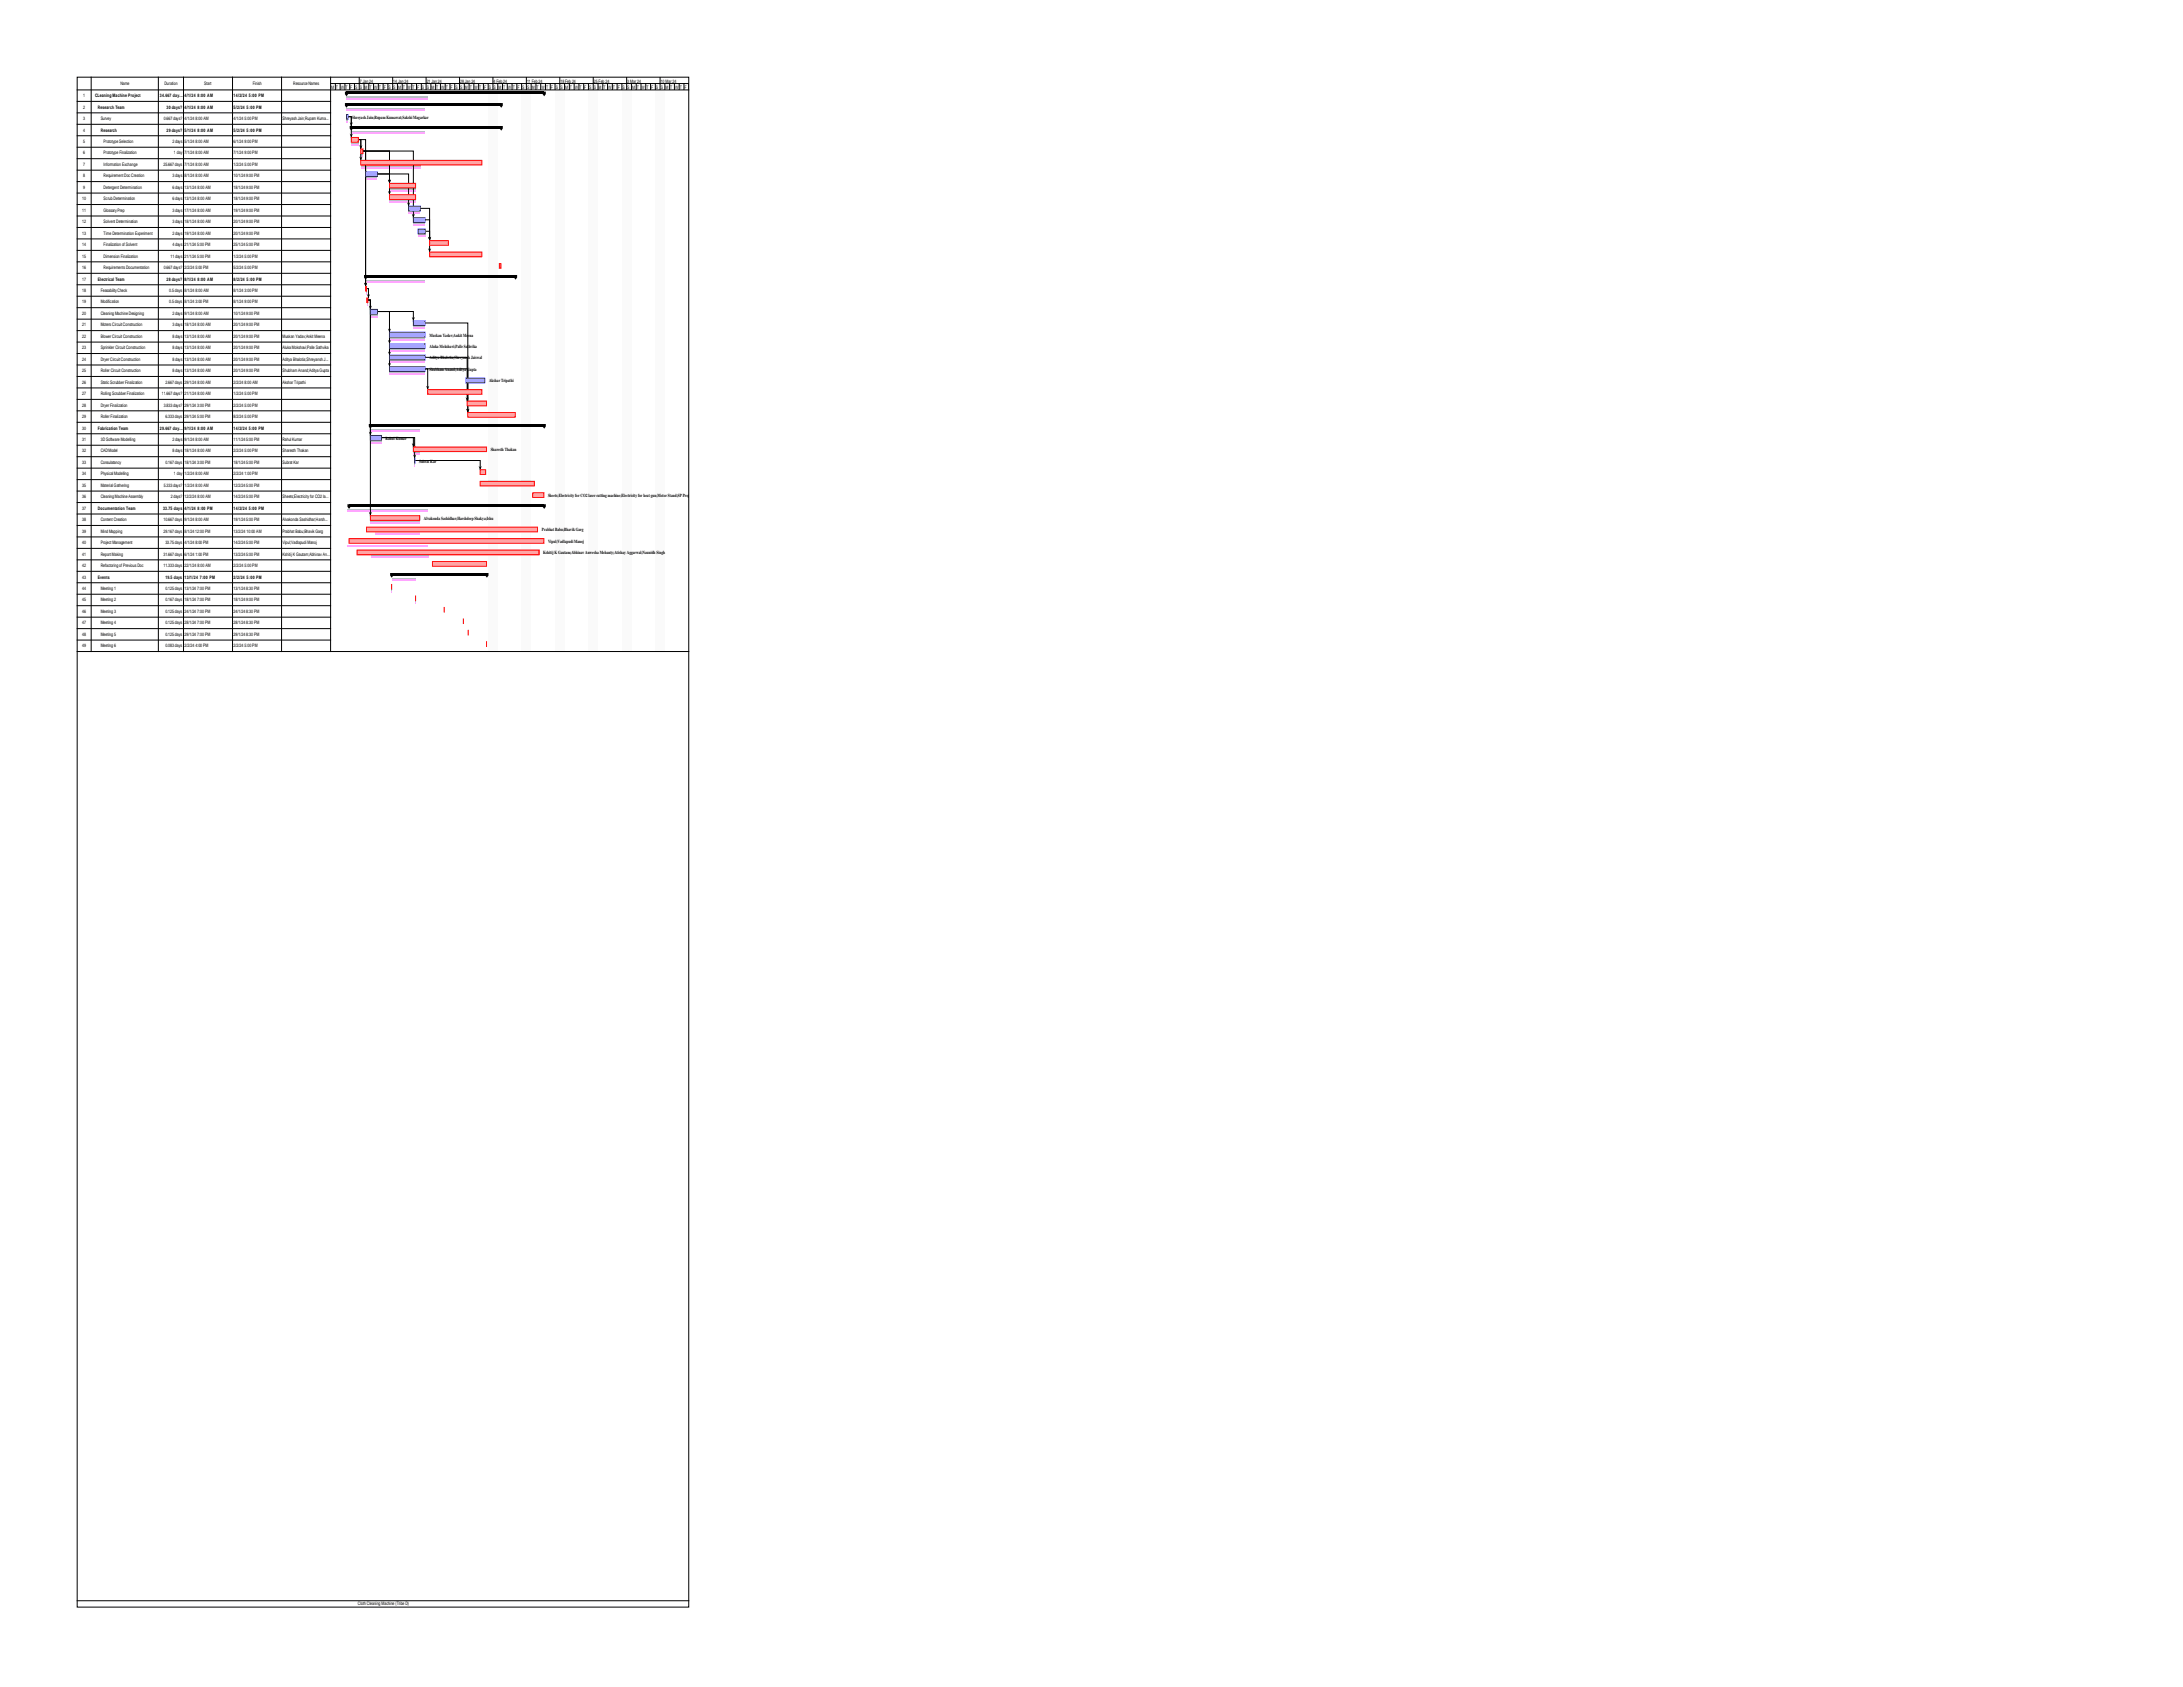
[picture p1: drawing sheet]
<svg xmlns="http://www.w3.org/2000/svg" width="279mm" height="216mm" viewBox="0 0 279 216" stroke-linecap="round" stroke-linejoin="round" font-family="sans-serif">
<defs><g id="words">
<g font-size=".6">
<text x="15.4" y="10.9">Name</text>
<text x="21" y="10.9">Duration</text>
<text x="26.1" y="10.9">Start</text>
<text x="32.4" y="10.9">Finish</text>
<text x="37.5" y="10.9">Resource Names</text>
<text x="42.4" y="11.4">M T W T F S S M T W T F S S M T W T F S S M T W T F S S M T W T F S S M T W T F S S M T W T F S S M T W T F S S M T W T F S S M T W T F S S M T W T F</text>
<text x="46.1" y="10.6">7 Jan 24</text>
<text x="50.3" y="10.6">14 Jan 24</text>
<text x="54.6" y="10.6">21 Jan 24</text>
<text x="58.9" y="10.6">28 Jan 24</text>
<text x="63.2" y="10.6">4 Feb 24</text>
<text x="67.5" y="10.6">11 Feb 24</text>
<text x="71.7" y="10.6">18 Feb 24</text>
<text x="76" y="10.6">25 Feb 24</text>
<text x="80.3" y="10.6">3 Mar 24</text>
<text x="84.6" y="10.6">10 Mar 24</text>
<text x="10.7" y="12.4">1</text>
<text x="10.7" y="13.9">2</text>
<text x="10.7" y="15.4">3</text>
<text x="10.7" y="16.8">4</text>
<text x="12.2" y="12.4">CLeaning Machine Project</text>
<text x="12.5" y="13.9">Research Team</text>
<text x="12.9" y="15.4">Survey</text>
<text x="12.9" y="16.8">Research</text>
<text x="20.5" y="12.4">34.667 day...</text>
<text x="21" y="15.4">0.667 days?</text>
<text x="21.3" y="13.9">30 days?</text>
<text x="21.3" y="16.8">29 days?</text>
<text x="23.6" y="12.4">4/1/24 8:00 AM</text>
<text x="23.6" y="13.9">4/1/24 8:00 AM</text>
<text x="23.6" y="15.4">4/1/24 8:00 AM</text>
<text x="23.6" y="16.8">5/1/24 8:00 AM</text>
<text x="29.9" y="12.4">14/2/24 5:00 PM</text>
<text x="29.9" y="13.9">5/2/24 5:00 PM</text>
<text x="29.9" y="15.4">4/1/24 5:00 PM</text>
<text x="29.9" y="16.8">5/2/24 5:00 PM</text>
<text x="36.2" y="15.4">Shreyash Jain;Rupam Kuma...</text>
<text x="45.1" y="15.2">Shreyash Jain;Rupam Kumawat;Sakshi Magarkar</text>
<text x="10.7" y="18.3">5</text>
<text x="10.7" y="19.8">6</text>
<text x="10.7" y="21.2">7</text>
<text x="10.7" y="22.7">8</text>
<text x="13.3" y="18.3">Prototype Selection</text>
<text x="13.3" y="19.8">Prototype Finalization</text>
<text x="13.3" y="21.2">Information Exchange</text>
<text x="13.3" y="22.7">Requirement Doc Creation</text>
<text x="20.9" y="21.2">25.667 days</text>
<text x="22.1" y="18.3">2 days</text>
<text x="22.1" y="22.7">3 days</text>
<text x="22.3" y="19.8">1 day</text>
<text x="23.6" y="18.3">5/1/24 8:00 AM</text>
<text x="23.6" y="19.8">7/1/24 8:00 AM</text>
<text x="23.6" y="21.2">7/1/24 8:00 AM</text>
<text x="23.6" y="22.7">8/1/24 8:00 AM</text>
<text x="29.9" y="18.3">6/1/24 9:00 PM</text>
<text x="29.9" y="19.8">7/1/24 9:00 PM</text>
<text x="29.9" y="21.2">1/2/24 5:00 PM</text>
<text x="29.9" y="22.7">10/1/24 9:00 PM</text>
<text x="10.5" y="25.6">10</text>
<text x="10.5" y="27.1">11</text>
<text x="10.5" y="28.6">12</text>
<text x="10.7" y="24.2">9</text>
<text x="13.3" y="24.2">Detergent Determination</text>
<text x="13.3" y="25.6">Scrub Determination</text>
<text x="13.3" y="27.1">Glossary Prep</text>
<text x="13.3" y="28.6">Solvent Determination</text>
<text x="22.1" y="24.2">6 days</text>
<text x="22.1" y="25.6">6 days</text>
<text x="22.1" y="27.1">3 days</text>
<text x="22.1" y="28.6">3 days</text>
<text x="23.6" y="24.2">13/1/24 8:00 AM</text>
<text x="23.6" y="25.6">13/1/24 8:00 AM</text>
<text x="23.6" y="27.1">17/1/24 8:00 AM</text>
<text x="23.6" y="28.6">18/1/24 8:00 AM</text>
<text x="29.9" y="24.2">18/1/24 9:00 PM</text>
<text x="29.9" y="25.6">18/1/24 9:00 PM</text>
<text x="29.9" y="27.1">19/1/24 9:00 PM</text>
<text x="29.9" y="28.6">20/1/24 9:00 PM</text>
<text x="10.5" y="30">13</text>
<text x="10.5" y="31.5">14</text>
<text x="10.5" y="33">15</text>
<text x="10.5" y="34.4">16</text>
<text x="10.5" y="35.9">17</text>
<text x="12.5" y="35.9">Electrical Team</text>
<text x="13.3" y="30">Time Determination Experiment</text>
<text x="13.3" y="31.5">Finalization of Solvent</text>
<text x="13.3" y="33">Dimension Finalization</text>
<text x="13.3" y="34.4">Requirements Documentation</text>
<text x="21" y="34.4">0.667 days?</text>
<text x="21.3" y="35.9">28 days?</text>
<text x="21.8" y="33">11 days</text>
<text x="22.1" y="30">2 days</text>
<text x="22.1" y="31.5">4 days</text>
<text x="23.6" y="30">19/1/24 8:00 AM</text>
<text x="23.6" y="31.5">21/1/24 5:00 PM</text>
<text x="23.6" y="33">21/1/24 5:00 PM</text>
<text x="23.6" y="34.4">2/2/24 5:00 PM</text>
<text x="23.6" y="35.9">8/1/24 8:00 AM</text>
<text x="29.9" y="30">20/1/24 9:00 PM</text>
<text x="29.9" y="31.5">25/1/24 5:00 PM</text>
<text x="29.9" y="33">1/2/24 5:00 PM</text>
<text x="29.9" y="34.4">5/2/24 5:00 PM</text>
<text x="29.9" y="35.9">8/2/24 5:00 PM</text>
<text x="10.5" y="37.4">18</text>
<text x="10.5" y="38.8">19</text>
<text x="10.5" y="40.3">20</text>
<text x="10.5" y="41.8">21</text>
<text x="12.9" y="37.4">Feasability Check</text>
<text x="12.9" y="38.8">Modification</text>
<text x="12.9" y="40.3">Cleaning Machine Designing</text>
<text x="12.9" y="41.8">Moters Circuit Construction</text>
<text x="21.7" y="37.4">0.5 days</text>
<text x="21.7" y="38.8">0.5 days</text>
<text x="22.1" y="40.3">2 days</text>
<text x="22.1" y="41.8">3 days</text>
<text x="23.6" y="37.4">8/1/24 8:00 AM</text>
<text x="23.6" y="38.8">8/1/24 3:00 PM</text>
<text x="23.6" y="40.3">9/1/24 8:00 AM</text>
<text x="23.6" y="41.8">18/1/24 8:00 AM</text>
<text x="29.9" y="37.4">8/1/24 3:00 PM</text>
<text x="29.9" y="38.8">8/1/24 9:00 PM</text>
<text x="29.9" y="40.3">10/1/24 9:00 PM</text>
<text x="29.9" y="41.8">20/1/24 9:00 PM</text>
<text x="10.5" y="43.2">22</text>
<text x="10.5" y="44.7">23</text>
<text x="10.5" y="46.2">24</text>
<text x="10.5" y="47.6">25</text>
<text x="12.9" y="43.2">Blower Circuit Construction</text>
<text x="12.9" y="44.7">Sprinkler Circuit Construction</text>
<text x="12.9" y="46.2">Dryer Circuit Construction</text>
<text x="12.9" y="47.6">Roller Circuit Construction</text>
<text x="22.1" y="43.2">8 days</text>
<text x="22.1" y="44.7">8 days</text>
<text x="22.1" y="46.2">8 days</text>
<text x="22.1" y="47.6">8 days</text>
<text x="23.6" y="43.2">13/1/24 8:00 AM</text>
<text x="23.6" y="44.7">13/1/24 8:00 AM</text>
<text x="23.6" y="46.2">13/1/24 8:00 AM</text>
<text x="23.6" y="47.6">13/1/24 8:00 AM</text>
<text x="29.9" y="43.2">20/1/24 9:00 PM</text>
<text x="29.9" y="44.7">20/1/24 9:00 PM</text>
<text x="29.9" y="46.2">20/1/24 9:00 PM</text>
<text x="29.9" y="47.6">20/1/24 9:00 PM</text>
<text x="36.2" y="43.2">Muskan Yadav;Ankit Meena</text>
<text x="36.2" y="44.7">Aluka Mokshavi;Palle Sathvika</text>
<text x="36.2" y="46.2">Aditya Bhalotia;Shreyansh J...</text>
<text x="36.2" y="47.6">Shubham Anand;Aditya Gupta</text>
<text x="55" y="43.1">Muskan Yadav;Ankit Meena</text>
<text x="55" y="44.5">Aluka Mokshavi;Palle Sathvika</text>
<text x="55" y="46">Aditya Bhalotia;Shreyansh Jaiswal</text>
<text x="55" y="47.5">Shubham Anand;Aditya Gupta</text>
<text x="10.5" y="49.1">26</text>
<text x="10.5" y="50.6">27</text>
<text x="10.5" y="52">28</text>
<text x="10.5" y="53.5">29</text>
<text x="12.9" y="49.1">Static Scrubber Finalization</text>
<text x="12.9" y="50.6">Rolling Scrubber Finalization</text>
<text x="12.9" y="52">Dryer Finalization</text>
<text x="12.9" y="53.5">Roller Finalization</text>
<text x="20.7" y="50.6">11.667 days?</text>
<text x="21" y="52">3.833 days?</text>
<text x="21.2" y="49.1">2.667 days</text>
<text x="21.2" y="53.5">6.333 days</text>
<text x="23.6" y="49.1">29/1/24 8:00 AM</text>
<text x="23.6" y="50.6">21/1/24 8:00 AM</text>
<text x="23.6" y="52">29/1/24 3:00 PM</text>
<text x="23.6" y="53.5">29/1/24 5:00 PM</text>
<text x="29.9" y="49.1">2/2/24 8:00 AM</text>
<text x="29.9" y="50.6">1/2/24 5:00 PM</text>
<text x="29.9" y="52">2/2/24 5:00 PM</text>
<text x="29.9" y="53.5">8/2/24 5:00 PM</text>
<text x="36.2" y="49.1">Akshar Tripathi</text>
<text x="62.6" y="48.9">Akshar Tripathi</text>
<text x="10.5" y="55">30</text>
<text x="10.5" y="56.4">31</text>
<text x="10.5" y="57.9">32</text>
<text x="10.5" y="59.4">33</text>
<text x="12.5" y="55">Fabrication Team</text>
<text x="12.9" y="56.4">3D Software Modelling</text>
<text x="12.9" y="57.9">CAD Model</text>
<text x="12.9" y="59.4">Consulatancy</text>
<text x="20.5" y="55">29.667 day...</text>
<text x="21.2" y="59.4">0.167 days</text>
<text x="22.1" y="56.4">2 days</text>
<text x="22.1" y="57.9">8 days</text>
<text x="23.6" y="55">9/1/24 8:00 AM</text>
<text x="23.6" y="56.4">9/1/24 8:00 AM</text>
<text x="23.6" y="57.9">18/1/24 8:00 AM</text>
<text x="23.6" y="59.4">18/1/24 3:00 PM</text>
<text x="29.9" y="55">14/2/24 5:00 PM</text>
<text x="29.9" y="56.4">11/1/24 5:00 PM</text>
<text x="29.9" y="57.9">2/2/24 5:00 PM</text>
<text x="29.9" y="59.4">18/1/24 5:00 PM</text>
<text x="36.2" y="56.4">Rahul Kumar</text>
<text x="36.2" y="57.9">Sharesth Thakan</text>
<text x="36.2" y="59.4">Subrat Kar</text>
<text x="49.4" y="56.3">Rahul Kumar</text>
<text x="53.6" y="59.2">Subrat Kar</text>
<text x="62.8" y="57.7">Sharesth Thakan</text>
<text x="10.5" y="60.8">34</text>
<text x="10.5" y="62.3">35</text>
<text x="10.5" y="63.8">36</text>
<text x="10.5" y="65.2">37</text>
<text x="12.5" y="65.2">Documentation Team</text>
<text x="12.9" y="60.8">Physical Modelling</text>
<text x="12.9" y="62.3">Material Gathering</text>
<text x="12.9" y="63.8">Cleaning Machine Assembly</text>
<text x="20.9" y="65.2">33.75 days</text>
<text x="21" y="62.3">5.333 days?</text>
<text x="21.9" y="63.8">2 days?</text>
<text x="22.3" y="60.8">1 day</text>
<text x="23.6" y="60.8">1/2/24 8:00 AM</text>
<text x="23.6" y="62.3">1/2/24 8:00 AM</text>
<text x="23.6" y="63.8">12/2/24 8:00 AM</text>
<text x="23.6" y="65.2">4/1/24 8:00 PM</text>
<text x="29.9" y="60.8">2/2/24 1:00 PM</text>
<text x="29.9" y="62.3">12/2/24 5:00 PM</text>
<text x="29.9" y="63.8">14/2/24 5:00 PM</text>
<text x="29.9" y="65.2">14/2/24 5:00 PM</text>
<text x="36.2" y="63.8">Sheets;Electricity for CO2 la...</text>
<text x="70.1" y="63.6">Sheets;Electricity for CO2 laser cutting machine;Electricity for heat gun;Motor Stand;SP Project Kit;Scrubber;Carbon Brush;PVC pipe cutter;Water pump and aquarium pipe;Rubber washers;Screws;Nuts and bolts</text>
<text x="10.5" y="66.7">38</text>
<text x="10.5" y="68.2">39</text>
<text x="10.5" y="69.6">40</text>
<text x="10.5" y="71.1">41</text>
<text x="12.9" y="66.7">Content Creation</text>
<text x="12.9" y="68.2">Mind Mapping</text>
<text x="12.9" y="69.6">Project Management</text>
<text x="12.9" y="71.1">Report Making</text>
<text x="20.9" y="66.7">10.667 days</text>
<text x="20.9" y="68.2">29.167 days</text>
<text x="20.9" y="71.1">31.667 days</text>
<text x="21.2" y="69.6">33.75 days</text>
<text x="23.6" y="66.7">9/1/24 8:00 AM</text>
<text x="23.6" y="68.2">8/1/24 12:00 PM</text>
<text x="23.6" y="69.6">4/1/24 8:00 PM</text>
<text x="23.6" y="71.1">6/1/24 1:00 PM</text>
<text x="29.9" y="66.7">19/1/24 5:00 PM</text>
<text x="29.9" y="68.2">13/2/24 10:00 AM</text>
<text x="29.9" y="69.6">14/2/24 5:00 PM</text>
<text x="29.9" y="71.1">13/2/24 5:00 PM</text>
<text x="36.2" y="66.7">Alvakonda Sashidhar;Harsh...</text>
<text x="36.2" y="68.2">Prabhat Babu;Bhavik Garg</text>
<text x="36.2" y="69.6">Vipul;Vadlapudi Manoj</text>
<text x="36.2" y="71.1">Kshitij K Gautam;Abhinav An...</text>
<text x="54.3" y="66.5">Alvakonda Sashidhar;Harshdeep Shakya;Ishu</text>
<text x="69.4" y="68">Prabhat Babu;Bhavik Garg</text>
<text x="69.5" y="70.9">Kshitij K Gautam;Abhinav Anwesha Mohanty;Atishay Aggarwal;Naunidh Singh</text>
<text x="70.1" y="69.5">Vipul;Vadlapudi Manoj</text>
<text x="10.5" y="72.6">42</text>
<text x="10.5" y="74">43</text>
<text x="10.5" y="75.5">44</text>
<text x="10.5" y="77">45</text>
<text x="12.5" y="74">Events</text>
<text x="12.9" y="72.6">Refactoring of Previous Doc</text>
<text x="12.9" y="75.5">Meeting 1</text>
<text x="12.9" y="77">Meeting 2</text>
<text x="20.9" y="72.6">11.333 days</text>
<text x="21.2" y="74">19.5 days</text>
<text x="21.2" y="75.5">0.125 days</text>
<text x="21.2" y="77">0.167 days</text>
<text x="23.6" y="72.6">22/1/24 8:00 AM</text>
<text x="23.6" y="74">13/1/24 7:00 PM</text>
<text x="23.6" y="75.5">13/1/24 7:00 PM</text>
<text x="23.6" y="77">18/1/24 7:00 PM</text>
<text x="29.9" y="72.6">2/2/24 5:00 PM</text>
<text x="29.9" y="74">2/2/24 5:00 PM</text>
<text x="29.9" y="75.5">13/1/24 8:30 PM</text>
<text x="29.9" y="77">18/1/24 9:00 PM</text>
<text x="10.5" y="78.4">46</text>
<text x="10.5" y="79.9">47</text>
<text x="10.5" y="81.4">48</text>
<text x="10.5" y="82.8">49</text>
<text x="12.9" y="78.4">Meeting 3</text>
<text x="12.9" y="79.9">Meeting 4</text>
<text x="12.9" y="81.4">Meeting 5</text>
<text x="12.9" y="82.8">Meeting 6</text>
<text x="21.2" y="78.4">0.125 days</text>
<text x="21.2" y="79.9">0.125 days</text>
<text x="21.2" y="81.4">0.125 days</text>
<text x="21.2" y="82.8">0.083 days</text>
<text x="23.6" y="78.4">24/1/24 7:00 PM</text>
<text x="23.6" y="79.9">28/1/24 7:00 PM</text>
<text x="23.6" y="81.4">29/1/24 7:00 PM</text>
<text x="23.6" y="82.8">2/2/24 4:00 PM</text>
<text x="29.9" y="78.4">24/1/24 8:30 PM</text>
<text x="29.9" y="79.9">28/1/24 8:30 PM</text>
<text x="29.9" y="81.4">29/1/24 8:30 PM</text>
<text x="29.9" y="82.8">2/2/24 5:00 PM</text>
<text x="45.8" y="205.5">Cloth Cleaning Machine (Tribe D)</text>
</g>
</g></defs>
<g fill="none" stroke="#000" stroke-width=".13">
<path d="M9.9 13h32.4M9.9 14.4h32.4M9.9 15.9h32.4M9.9 17.4h32.4M9.9 18.8h32.4M11.7 9.9v73.5M20.3 9.9v73.5M23.5 9.9v73.5M29.8 9.9v73.5M36 9.9v73.5M42.3 9.9v73.5M42.3 10.7h45.9v.8"/>
<path d="M42.9 10.7v.8M43.5 10.7v.8M44.1 10.7v.8M44.8 10.7v.8M45.4 10.7v.8M46 9.9v1.6M46.6 10.7v.8M47.2 10.7v.8M47.8 10.7v.8M48.4 10.7v.8M49 10.7v.8M49.6 10.7v.8"/>
<path d="M50.3 9.9v1.6M50.9 10.7v.8M51.5 10.7v.8M52.1 10.7v.8M52.7 10.7v.8M53.3 10.7v.8M53.9 10.7v.8M54.5 9.9v1.6M55.1 10.7v.8M55.8 10.7v.8M56.4 10.7v.8M57 10.7v.8"/>
<path d="M57.6 10.7v.8M58.2 10.7v.8M58.8 9.9v1.6M59.4 10.7v.8M60 10.7v.8M60.6 10.7v.8M61.3 10.7v.8M61.9 10.7v.8M62.5 10.7v.8M63.1 9.9v1.6M63.7 10.7v.8M64.3 10.7v.8"/>
<path d="M64.9 10.7v.8M65.5 10.7v.8M66.1 10.7v.8M66.8 10.7v.8M67.4 9.9v1.6M68 10.7v.8M68.6 10.7v.8M69.2 10.7v.8M69.8 10.7v.8M70.4 10.7v.8M71 10.7v.8M71.6 9.9v1.6"/>
<path d="M72.3 10.7v.8M72.9 10.7v.8M73.5 10.7v.8M74.1 10.7v.8M74.7 10.7v.8M75.3 10.7v.8M75.9 9.9v1.6M76.5 10.7v.8M77.1 10.7v.8M77.8 10.7v.8M78.4 10.7v.8M79 10.7v.8"/>
<path d="M79.6 10.7v.8M80.2 9.9v1.6M80.8 10.7v.8M81.4 10.7v.8M82 10.7v.8M82.6 10.7v.8M83.3 10.7v.8M83.9 10.7v.8M84.5 9.9v1.6M85.1 10.7v.8M85.7 10.7v.8M86.3 10.7v.8"/>
<path d="M86.9 10.7v.8M87.5 10.7v.8M9.9 20.3h32.4M9.9 21.8h32.4M9.9 23.2h32.4M9.9 24.7h32.4M9.9 26.2h32.4M9.9 27.6h32.4M9.9 29.1h32.4M9.9 30.6h32.4M9.9 32h32.4M9.9 33.5h32.4"/>
<path d="M9.9 35h32.4M9.9 36.4h32.4M9.9 37.9h32.4M9.9 39.4h32.4M9.9 40.8h32.4M9.9 42.3h32.4M9.9 43.8h32.4M9.9 45.2h32.4M9.9 46.7h32.4M9.9 48.2h32.4M9.9 49.6h32.4M9.9 51.1h32.4"/>
<path d="M9.9 52.6h32.4M9.9 54h32.4M9.9 55.5h32.4M9.9 57h32.4M9.9 58.4h32.4M9.9 59.9h32.4M9.9 61.4h32.4M9.9 62.8h32.4M9.9 64.3h32.4M9.9 65.8h32.4M9.9 67.2h32.4M9.9 68.7h32.4"/>
<path d="M9.9 70.2h32.4M9.9 71.6h32.4M9.9 73.1h32.4M9.9 74.6h32.4M9.9 76h32.4M9.9 77.5h32.4M9.9 79h32.4M9.9 80.5h32.4M9.9 81.9h32.4"/>
</g>
<g fill="#fafafa">
<path d="M62.5 11.6h1.2v71.8h-1.2z"/>
<path d="M66.8 11.6h1.2v71.8h-1.2z"/>
<path d="M71 11.6h1.3v71.8h-1.3z"/>
<path d="M75.3 11.6h1.2v71.8h-1.2z"/>
<path d="M79.6 11.6h1.2v71.8h-1.2z"/>
<path d="M83.9 11.6h1.2v71.8h-1.2z"/>
</g>
<path d="M44.3 12.4h10.5M44.3 13.9h10.1" fill="none" stroke="#b5c1c1" stroke-width=".22"/>
<path d="M44.3 12.6h10.5M44.3 14.1h10.1" fill="none" stroke="#ffa5ff" stroke-width=".22"/>
<path d="M44.3 15.3h.3v.2h-.3z" fill-rule="evenodd" fill="#b5c1c1"/>
<path d="M44.3 15.5h.3v.2h-.3z" fill-rule="evenodd" fill="#ffa5ff"/>
<path d="M45 16.8h9.4" fill="none" stroke="#b5c1c1" stroke-width=".22"/>
<path d="M45 17h9.4" fill="none" stroke="#ffa5ff" stroke-width=".22"/>
<path d="M45 18.2h.9v.2h-.9z" fill-rule="evenodd" fill="#b5c1c1"/>
<path d="M45 18.4h.9v.2h-.9z" fill-rule="evenodd" fill="#ffa5ff"/>
<path d="M46.2 19.7h.3v.2h-.3z" fill-rule="evenodd" fill="#b5c1c1"/>
<path d="M46.2 19.9h.3v.2h-.3z" fill-rule="evenodd" fill="#ffa5ff"/>
<path d="M46.2 21.2h7.6" fill="none" stroke="#b5c1c1" stroke-width=".22"/>
<path d="M46.2 21.4h7.6" fill="none" stroke="#ffa5ff" stroke-width=".22"/>
<path d="M46.8 22.6h1.5v.2h-1.5z" fill-rule="evenodd" fill="#b5c1c1"/>
<path d="M46.8 22.8h1.5v.2h-1.5z" fill-rule="evenodd" fill="#ffa5ff"/>
<path d="M49.9 24.2h3.3M49.9 25.6h3.3" fill="none" stroke="#b5c1c1" stroke-width=".22"/>
<path d="M49.9 24.4h3.3M49.9 25.8h3.3" fill="none" stroke="#ffa5ff" stroke-width=".22"/>
<path d="M52.3 27h1.5v.2h-1.5z" fill-rule="evenodd" fill="#b5c1c1"/>
<path d="M52.3 27.2h1.5v.2h-1.5z" fill-rule="evenodd" fill="#ffa5ff"/>
<path d="M52.9 28.5h1.5v.2h-1.5z" fill-rule="evenodd" fill="#b5c1c1"/>
<path d="M52.9 28.7h1.5v.2h-1.5z" fill-rule="evenodd" fill="#ffa5ff"/>
<path d="M53.5 29.9h.9v.2h-.9z" fill-rule="evenodd" fill="#b5c1c1"/>
<path d="M53.5 30.1h.9v.3h-.9z" fill-rule="evenodd" fill="#ffa5ff"/>
<path d="M46.8 35.9h7.6" fill="none" stroke="#b5c1c1" stroke-width=".22"/>
<path d="M46.8 36.1h7.6" fill="none" stroke="#ffa5ff" stroke-width=".22"/>
<path d="M46.8 37.3h.1v.2h-.1z" fill-rule="evenodd" fill="#b5c1c1"/>
<path d="M46.8 37.5h.1v.2h-.1z" fill-rule="evenodd" fill="#ffa5ff"/>
<path d="M47 38.7h.1v.2h-.1z" fill-rule="evenodd" fill="#b5c1c1"/>
<path d="M47 38.9h.1v.3h-.1z" fill-rule="evenodd" fill="#ffa5ff"/>
<path d="M47.4 40.2h.9v.2h-.9z" fill-rule="evenodd" fill="#b5c1c1"/>
<path d="M47.4 40.4h.9v.2h-.9z" fill-rule="evenodd" fill="#ffa5ff"/>
<path d="M52.9 41.7h1.5v.2h-1.5z" fill-rule="evenodd" fill="#b5c1c1"/>
<path d="M52.9 41.9h1.5v.2h-1.5z" fill-rule="evenodd" fill="#ffa5ff"/>
<path d="M47.4 55h6.3M49.9 43.2h4.5M49.9 44.7h4.5M49.9 46.2h4.5M49.9 47.6h4.5" fill="none" stroke="#b5c1c1" stroke-width=".22"/>
<path d="M47.4 55.2h6.3M49.9 43.5h4.5M49.9 44.9h4.5M49.9 46.4h4.5M49.9 47.9h4.5" fill="none" stroke="#ffa5ff" stroke-width=".22"/>
<path d="M47.4 56.3h1.4v.2h-1.4z" fill-rule="evenodd" fill="#b5c1c1"/>
<path d="M47.4 56.5h1.4v.3h-1.4z" fill-rule="evenodd" fill="#ffa5ff"/>
<path d="M52.9 57.8h.8v.2h-.8z" fill-rule="evenodd" fill="#b5c1c1"/>
<path d="M52.9 58h.8v.2h-.8z" fill-rule="evenodd" fill="#ffa5ff"/>
<path d="M53.1 59.3v.2z" fill-rule="evenodd" fill="#b5c1c1"/>
<path d="M53.1 59.5v.2z" fill-rule="evenodd" fill="#ffa5ff"/>
<path d="M44.5 65.2h10.3M47.4 66.7h6.3M47.5 71.1h7.3M48 68.2h5.7M50.1 74h3.1" fill="none" stroke="#b5c1c1" stroke-width=".22"/>
<path d="M44.5 65.5h10.3M44.5 69.9h10.3M47.4 66.9h6.3M47.5 71.3h7.3M48 68.4h5.7M50.1 74.3h3.1" fill="none" stroke="#ffa5ff" stroke-width=".22"/>
<path d="M50.1 75.4v.2z" fill-rule="evenodd" fill="#b5c1c1"/>
<path d="M50.1 75.6v.2z" fill-rule="evenodd" fill="#ffa5ff"/>
<path d="M53.2 76.9v.2z" fill-rule="evenodd" fill="#b5c1c1"/>
<path d="M53.2 77.1v.2z" fill-rule="evenodd" fill="#ffa5ff"/>
<g fill="none" stroke="#000" stroke-width=".13">
<path d="M45 16.1v-1.2h-.4h.4v2.7M45.9 17.9h.9v18.8v-17.4h-.3M45.9 17.9h.3v1.2M45.9 17.9h.3v2.6M46.5 19.3h3.4v4.2v-1.2h-1.6h4v4.1M46.5 19.3h3.4v5.6M46.5 19.3h6.4v8.6M47 36.9h.2v1.2M47.1 38.4h.3v17.3M47.1 38.4h.3v27.6M47.1 38.4h.3v1.2M48.3 39.9h4.6v1.2"/>
<path d="M48.3 39.9h1.6v2.6M48.3 39.9h1.6v4.1M48.3 39.9h1.6v5.6M48.3 39.9h1.6v7M53.8 26.7h1.2v4.1v-2.7h-.5M54.5 29.6h.5v2.7M52.9 57.2v-1.2h-4h4.2v2.7M53.1 58.9h8.4v1.2M54.5 41.3h5.4v11.5v-5.6h-5.4h.2v2.7M54.5 45.7h5.3v5.6"/>
</g>
<g fill="#000">
<path d="M44.1 11.7h.5v.4l-.3 .2-.2-.2z" fill-rule="evenodd"/>
<path d="M44.1 13.2h.5v.3l-.3 .3-.2-.3z" fill-rule="evenodd"/>
<path d="M44.8 17.1l.2 .2 .2-.2-.2 .5z" fill-rule="evenodd"/>
<path d="M44.8 15.6l.2 .2 .2-.2-.2 .5z" fill-rule="evenodd"/>
<path d="M46 18.6l.2 .1 .2-.1-.2 .5z" fill-rule="evenodd"/>
<path d="M63.9 13.2h.5v.3l-.2 .3-.3-.3z" fill-rule="evenodd"/>
<path d="M69.4 11.7h.5v.4l-.2 .2-.3-.2z" fill-rule="evenodd"/>
<path d="M46 20l.2 .2 .2-.2-.2 .5z" fill-rule="evenodd"/>
<path d="M46.6 36.2l.2 .1 .2-.1-.2 .5z" fill-rule="evenodd"/>
<path d="M46.6 36.2l.2 .1 .2-.1-.2 .5z" fill-rule="evenodd"/>
<path d="M47 37.6l.2 .2 .2-.2-.2 .5z" fill-rule="evenodd"/>
<path d="M47.2 39.1l.2 .2 .2-.2-.2 .5z" fill-rule="evenodd"/>
<path d="M49.6 23l.3 .1 .2-.1-.2 .5z" fill-rule="evenodd"/>
<path d="M49.6 24.4l.3 .2 .2-.2-.2 .5z" fill-rule="evenodd"/>
<path d="M49.6 23l.3 .1 .2-.1-.2 .5z" fill-rule="evenodd"/>
<path d="M52.1 25.9l.2 .2 .2-.2-.2 .5z" fill-rule="evenodd"/>
<path d="M52.7 27.4l.2 .1 .2-.1-.2 .5z" fill-rule="evenodd"/>
<path d="M54.8 30.3l.2 .2 .2-.2-.2 .5z" fill-rule="evenodd"/>
<path d="M54.8 30.3l.2 .2 .2-.2-.2 .5z" fill-rule="evenodd"/>
<path d="M54.8 31.8l.2 .1 .2-.1-.2 .5z" fill-rule="evenodd"/>
<path d="M47.2 55.2l.2 .2 .2-.2-.2 .5z" fill-rule="evenodd"/>
<path d="M49.6 42l.3 .2 .2-.2-.2 .5z" fill-rule="evenodd"/>
<path d="M49.6 43.5l.3 .2 .2-.2-.2 .5z" fill-rule="evenodd"/>
<path d="M49.6 45l.3 .1 .2-.1-.2 .5z" fill-rule="evenodd"/>
<path d="M49.6 46.4l.3 .2 .2-.2-.2 .5z" fill-rule="evenodd"/>
<path d="M52.7 40.6l.2 .1 .2-.1-.2 .5z" fill-rule="evenodd"/>
<path d="M52.7 56.7l.2 .2 .2-.2-.2 .5z" fill-rule="evenodd"/>
<path d="M52.9 58.2l.2 .1 .2-.1-.2 .5z" fill-rule="evenodd"/>
<path d="M54.5 49.4l.2 .1 .2-.1-.2 .5z" fill-rule="evenodd"/>
<path d="M59.6 50.8l.2 .2 .2-.2-.2 .5z" fill-rule="evenodd"/>
<path d="M59.7 52.3l.2 .2 .2-.2-.2 .5z" fill-rule="evenodd"/>
<path d="M59.7 52.3l.2 .2 .2-.2-.2 .5z" fill-rule="evenodd"/>
<path d="M47.2 65.5l.2 .2 .2-.2-.2 .5z" fill-rule="evenodd"/>
<path d="M61.3 59.6l.2 .2 .2-.2-.2 .5z" fill-rule="evenodd"/>
</g>
<path d="M44.3 11.9h25.3" fill="none" stroke="#000" stroke-width=".32"/>
<path d="M44.3 13.4h19.8" fill="none" stroke="#000" stroke-width=".33"/>
<path d="M44.3 14.7h.3v.6h-.3z" fill-rule="evenodd" fill="#a5a5ff"/>
<path d="M44.3 14.7h.3v.6h-.3z" fill="none" stroke="#00f" stroke-width=".13"/>
<path d="M45 16.3h19.1" fill="none" stroke="#000" stroke-width=".32"/>
<g fill="#000">
<path d="M44.8 16.1h.4v.4l-.2 .2-.2-.2z" fill-rule="evenodd"/>
<path d="M63.9 16.1h.5v.4l-.2 .2-.3-.2z" fill-rule="evenodd"/>
</g>
<path d="M45 17.6h.9v.6h-.9z" fill-rule="evenodd" fill="#ffa5a5"/>
<path d="M45 17.6h.9v.6h-.9z" fill="none" stroke="#f00" stroke-width=".13"/>
<path d="M46.2 19.1h.3v.6h-.3z" fill-rule="evenodd" fill="#ffa5a5"/>
<path d="M46.2 19.1h.3v.6h-.3z" fill="none" stroke="#f00" stroke-width=".13"/>
<path d="M46.2 20.5h15.5v.6h-15.5z" fill-rule="evenodd" fill="#ffa5a5"/>
<path d="M46.2 20.5h15.5v.6h-15.5z" fill="none" stroke="#f00" stroke-width=".13"/>
<path d="M46.8 22h1.5v.6h-1.5z" fill-rule="evenodd" fill="#a5a5ff"/>
<path d="M46.8 22h1.5v.6h-1.5z" fill="none" stroke="#00f" stroke-width=".13"/>
<path d="M49.9 23.5h3.3v.6h-3.3z" fill-rule="evenodd" fill="#ffa5a5"/>
<path d="M49.9 23.5h3.3v.6h-3.3z" fill="none" stroke="#f00" stroke-width=".13"/>
<path d="M49.9 24.9h3.3v.6h-3.3z" fill-rule="evenodd" fill="#ffa5a5"/>
<path d="M49.9 24.9h3.3v.6h-3.3z" fill="none" stroke="#f00" stroke-width=".13"/>
<path d="M52.3 26.4h1.5v.6h-1.5z" fill-rule="evenodd" fill="#a5a5ff"/>
<path d="M52.3 26.4h1.5v.6h-1.5z" fill="none" stroke="#00f" stroke-width=".13"/>
<path d="M52.9 27.9h1.5v.6h-1.5z" fill-rule="evenodd" fill="#a5a5ff"/>
<path d="M52.9 27.9h1.5v.6h-1.5z" fill="none" stroke="#00f" stroke-width=".13"/>
<path d="M53.5 29.3h.9v.6h-.9z" fill-rule="evenodd" fill="#a5a5ff"/>
<path d="M53.5 29.3h.9v.6h-.9z" fill="none" stroke="#00f" stroke-width=".13"/>
<path d="M55 30.8h2.4v.6h-2.4z" fill-rule="evenodd" fill="#ffa5a5"/>
<path d="M55 30.8h2.4v.6h-2.4z" fill="none" stroke="#f00" stroke-width=".13"/>
<path d="M55 32.3h6.7v.6h-6.7z" fill-rule="evenodd" fill="#ffa5a5"/>
<path d="M55 32.3h6.7v.6h-6.7z" fill="none" stroke="#f00" stroke-width=".13"/>
<path d="M63.9 33.7h.2v.6h-.2z" fill-rule="evenodd" fill="#ffa5a5"/>
<path d="M63.9 33.7h.2v.6h-.2z" fill="none" stroke="#f00" stroke-width=".13"/>
<path d="M46.8 35.4h19.1" fill="none" stroke="#000" stroke-width=".33"/>
<g fill="#000">
<path d="M46.6 35.2h.4v.3l-.2 .3-.2-.3z" fill-rule="evenodd"/>
<path d="M65.8 35.2h.4v.3l-.2 .3-.2-.3z" fill-rule="evenodd"/>
</g>
<path d="M46.8 36.7h.1v.6h-.1z" fill-rule="evenodd" fill="#ffa5a5"/>
<path d="M46.8 36.7h.1v.6h-.1z" fill="none" stroke="#f00" stroke-width=".13"/>
<path d="M47 38.1h.1v.6h-.1z" fill-rule="evenodd" fill="#ffa5a5"/>
<path d="M47 38.1h.1v.6h-.1z" fill="none" stroke="#f00" stroke-width=".13"/>
<path d="M47.4 39.6h.9v.6h-.9z" fill-rule="evenodd" fill="#a5a5ff"/>
<path d="M47.4 39.6h.9v.6h-.9z" fill="none" stroke="#00f" stroke-width=".13"/>
<path d="M52.9 41.1h1.5v.6h-1.5z" fill-rule="evenodd" fill="#a5a5ff"/>
<path d="M52.9 41.1h1.5v.6h-1.5z" fill="none" stroke="#00f" stroke-width=".13"/>
<path d="M49.9 42.5h4.5v.6h-4.5z" fill-rule="evenodd" fill="#a5a5ff"/>
<path d="M49.9 42.5h4.5v.6h-4.5z" fill="none" stroke="#00f" stroke-width=".13"/>
<path d="M49.9 44h4.5v.6h-4.5z" fill-rule="evenodd" fill="#a5a5ff"/>
<path d="M49.9 44h4.5v.6h-4.5z" fill="none" stroke="#00f" stroke-width=".13"/>
<path d="M49.9 45.5h4.5v.6h-4.5z" fill-rule="evenodd" fill="#a5a5ff"/>
<path d="M49.9 45.5h4.5v.6h-4.5z" fill="none" stroke="#00f" stroke-width=".13"/>
<path d="M49.9 46.9h4.5v.6h-4.5z" fill-rule="evenodd" fill="#a5a5ff"/>
<path d="M49.9 46.9h4.5v.6h-4.5z" fill="none" stroke="#00f" stroke-width=".13"/>
<path d="M59.6 48.4h2.4v.6h-2.4z" fill-rule="evenodd" fill="#a5a5ff"/>
<path d="M59.6 48.4h2.4v.6h-2.4z" fill="none" stroke="#00f" stroke-width=".13"/>
<path d="M54.7 49.9h7v.6h-7z" fill-rule="evenodd" fill="#ffa5a5"/>
<path d="M54.7 49.9h7v.6h-7z" fill="none" stroke="#f00" stroke-width=".13"/>
<path d="M59.8 51.3h2.5v.6h-2.5z" fill-rule="evenodd" fill="#ffa5a5"/>
<path d="M59.8 51.3h2.5v.6h-2.5z" fill="none" stroke="#f00" stroke-width=".13"/>
<path d="M59.9 52.8h6v.6h-6z" fill-rule="evenodd" fill="#ffa5a5"/>
<path d="M59.9 52.8h6v.6h-6z" fill="none" stroke="#f00" stroke-width=".13"/>
<path d="M47.4 54.4h22.2" fill="none" stroke="#000" stroke-width=".32"/>
<g fill="#000">
<path d="M47.2 54.3h.4v.3l-.2 .3-.2-.3z" fill-rule="evenodd"/>
<path d="M69.4 54.3h.5v.3l-.2 .3-.3-.3z" fill-rule="evenodd"/>
</g>
<path d="M47.4 55.7h1.4v.6h-1.4z" fill-rule="evenodd" fill="#a5a5ff"/>
<path d="M47.4 55.7h1.4v.6h-1.4z" fill="none" stroke="#00f" stroke-width=".13"/>
<path d="M52.9 57.2h9.4v.6h-9.4z" fill-rule="evenodd" fill="#ffa5a5"/>
<path d="M52.9 57.2h9.4v.6h-9.4z" fill="none" stroke="#f00" stroke-width=".13"/>
<path d="M53.1 58.7v.6z" fill-rule="evenodd" fill="#a5a5ff"/>
<path d="M53.1 58.7v.6z" fill="none" stroke="#00f" stroke-width=".13"/>
<path d="M61.5 60.1h.7v.6h-.7z" fill-rule="evenodd" fill="#ffa5a5"/>
<path d="M61.5 60.1h.7v.6h-.7z" fill="none" stroke="#f00" stroke-width=".13"/>
<path d="M61.5 61.6h6.9v.6h-6.9z" fill-rule="evenodd" fill="#ffa5a5"/>
<path d="M61.5 61.6h6.9v.6h-6.9z" fill="none" stroke="#f00" stroke-width=".13"/>
<path d="M68.2 63.1h1.4v.6h-1.4z" fill-rule="evenodd" fill="#ffa5a5"/>
<path d="M68.2 63.1h1.4v.6h-1.4z" fill="none" stroke="#f00" stroke-width=".13"/>
<path d="M44.7 64.7h24.9" fill="none" stroke="#000" stroke-width=".33"/>
<g fill="#000">
<path d="M44.5 64.5h.4v.4l-.2 .2-.2-.2z" fill-rule="evenodd"/>
<path d="M69.4 64.5h.5v.4l-.2 .2-.3-.2z" fill-rule="evenodd"/>
</g>
<path d="M47.4 66h6.3v.6h-6.3z" fill-rule="evenodd" fill="#ffa5a5"/>
<path d="M47.4 66h6.3v.6h-6.3z" fill="none" stroke="#f00" stroke-width=".13"/>
<path d="M46.9 67.5h21.9v.6h-21.9z" fill-rule="evenodd" fill="#ffa5a5"/>
<path d="M46.9 67.5h21.9v.6h-21.9z" fill="none" stroke="#f00" stroke-width=".13"/>
<path d="M44.7 68.9h24.9v.6h-24.9z" fill-rule="evenodd" fill="#ffa5a5"/>
<path d="M44.7 68.9h24.9v.6h-24.9z" fill="none" stroke="#f00" stroke-width=".13"/>
<path d="M45.7 70.4h23.3v.6h-23.3z" fill-rule="evenodd" fill="#ffa5a5"/>
<path d="M45.7 70.4h23.3v.6h-23.3z" fill="none" stroke="#f00" stroke-width=".13"/>
<path d="M55.4 71.9h6.9v.6h-6.9z" fill-rule="evenodd" fill="#ffa5a5"/>
<path d="M55.4 71.9h6.9v.6h-6.9z" fill="none" stroke="#f00" stroke-width=".13"/>
<path d="M50.1 73.5h12.2" fill="none" stroke="#000" stroke-width=".33"/>
<g fill="#000">
<path d="M49.9 73.3h.4v.4l-.2 .2-.2-.2z" fill-rule="evenodd"/>
<path d="M62.1 73.3h.4v.4l-.2 .2-.2-.2z" fill-rule="evenodd"/>
</g>
<path d="M50.1 74.8v.6z" fill-rule="evenodd" fill="#ffa5a5"/>
<path d="M50.1 74.8v.6z" fill="none" stroke="#f00" stroke-width=".13"/>
<path d="M53.2 76.3v.6z" fill-rule="evenodd" fill="#ffa5a5"/>
<path d="M53.2 76.3v.6z" fill="none" stroke="#f00" stroke-width=".13"/>
<path d="M56.9 77.7v.6z" fill-rule="evenodd" fill="#ffa5a5"/>
<path d="M56.9 77.7v.6z" fill="none" stroke="#f00" stroke-width=".13"/>
<path d="M59.3 79.2v.6z" fill-rule="evenodd" fill="#ffa5a5"/>
<path d="M59.3 79.2v.6z" fill="none" stroke="#f00" stroke-width=".13"/>
<path d="M59.9 80.7v.6z" fill-rule="evenodd" fill="#ffa5a5"/>
<path d="M59.9 80.7v.6z" fill="none" stroke="#f00" stroke-width=".13"/>
<path d="M62.3 82.1v.6z" fill-rule="evenodd" fill="#ffa5a5"/>
<path d="M62.3 82.1v.6z" fill="none" stroke="#f00" stroke-width=".13"/>
<path d="M9.9 9.9h78.3v195.8h-78.3zM9.9 11.5h78.3M9.9 83.4h78.3M9.9 204.9h78.3" fill="none" stroke="#000" stroke-width=".13"/>
<use href="#words"/>
</svg>
